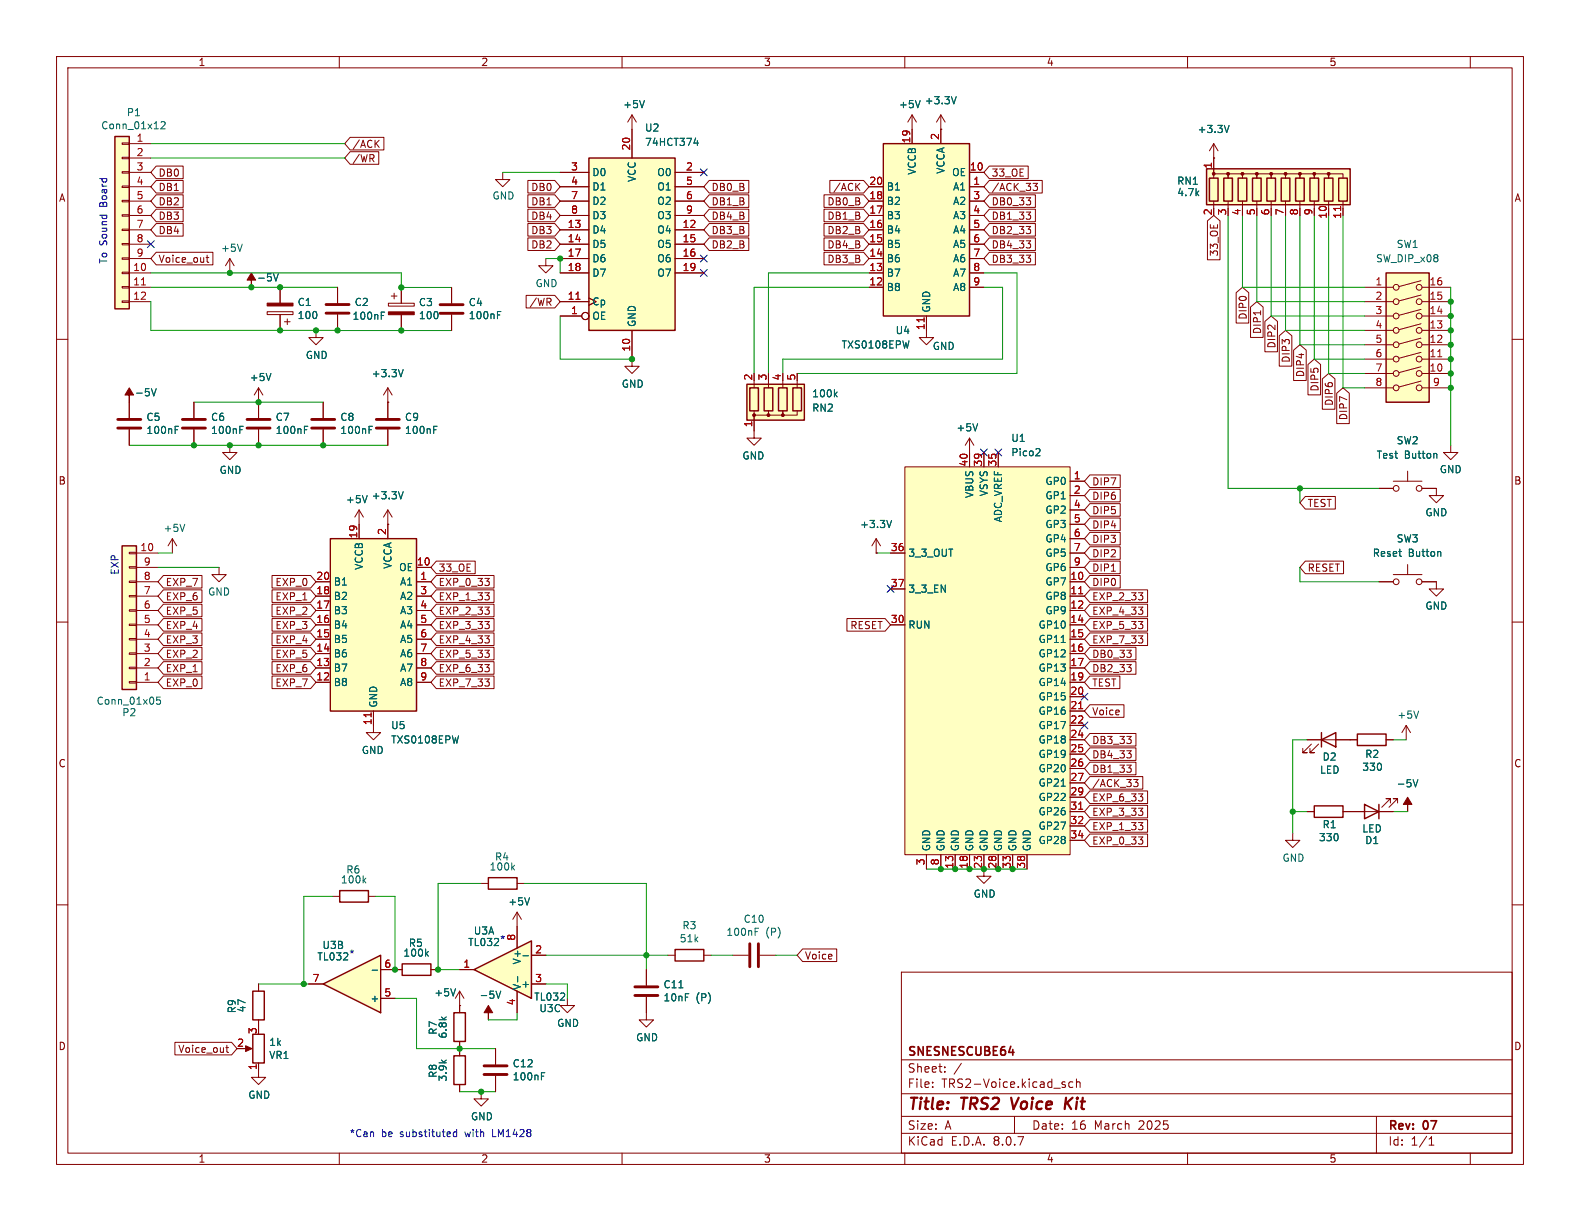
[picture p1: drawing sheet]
<svg xmlns="http://www.w3.org/2000/svg" width="279mm" height="216mm" viewBox="0 0 279 216" stroke-linecap="round" stroke-linejoin="round" font-family="sans-serif">
<defs><g id="words">
<g font-size="2.8" fill="#840000">
<text x="160.4" y="196.8">Title:</text>
<text x="170.1" y="196.8">TRS2</text>
<text x="179.7" y="196.8">Voice</text>
<text x="189.9" y="196.8">Kit</text>
</g>
<g font-size="2.1" fill="#840000">
<text x="160.4" y="189.9">Sheet:</text>
<text x="160.4" y="187.1">SNESNESCUBE64</text>
<text x="160.4" y="192.6">File:</text>
<text x="166.5" y="192.6">TRS2-Voice.kicad_sch</text>
<text x="160.4" y="202.8">KiCad</text>
<text x="160.4" y="200">Size:</text>
<text x="167.1" y="200">A</text>
<text x="168.1" y="202.8">E.D.A.</text>
<text x="175.7" y="202.8">8.0.7</text>
<text x="182.4" y="200">Date:</text>
<text x="189.4" y="200">16</text>
<text x="193.6" y="200">March</text>
<text x="201.5" y="200">2025</text>
<text x="245.4" y="200.2">Rev:</text>
<text x="245.4" y="202.8">Id:</text>
<text x="249.5" y="202.8">1/1</text>
<text x="251.8" y="200.2">07</text>
</g>
<g font-size="1.8" fill="#840000">
<text x="35" y="11.9">1</text>
<text x="85" y="11.9">2</text>
<text x="135" y="11.9">3</text>
<text x="185" y="11.9">4</text>
<text x="235" y="11.9">5</text>
<text x="62.2" y="28.9">/WR</text>
<text x="62.2" y="26.4">/ACK</text>
<text x="10.3" y="35.9">A</text>
<text x="27.9" y="34">DB1</text>
<text x="27.9" y="31.4">DB0</text>
<text x="93.8" y="34">DB0</text>
<text x="125.7" y="34">DB0_B</text>
<text x="147.2" y="34">/ACK</text>
<text x="175.3" y="31.4">33_OE</text>
<text x="175.3" y="34">/ACK_33</text>
<text x="267.7" y="35.9">A</text>
<text x="27.9" y="41.6">DB4</text>
<text x="27.9" y="39.1">DB3</text>
<text x="27.9" y="36.5">DB2</text>
<text x="93.8" y="41.6">DB3</text>
<text x="93.8" y="39.1">DB4</text>
<text x="93.8" y="36.5">DB1</text>
<text x="125.7" y="39.1">DB4_B</text>
<text x="125.7" y="36.5">DB1_B</text>
<text x="125.7" y="41.6">DB3_B</text>
<text x="146.2" y="39.1">DB1_B</text>
<text x="146.2" y="36.5">DB0_B</text>
<text x="146.2" y="41.6">DB2_B</text>
<text x="175.3" y="36.5">DB0_33</text>
<text x="175.3" y="41.6">DB2_33</text>
<text x="175.3" y="39.1">DB1_33</text>
<text x="27.9" y="46.7">Voice_out</text>
<text x="93.8" y="44.1">DB2</text>
<text x="125.7" y="44.1">DB2_B</text>
<text x="146.2" y="44.1">DB4_B</text>
<text x="146.2" y="46.7">DB3_B</text>
<text x="175.3" y="46.7">DB3_33</text>
<text x="175.3" y="44.1">DB4_33</text>
<text x="215.6" y="45.4" transform="rotate(-90 215.6 45.4)">33_OE</text>
<text x="93.5" y="54.3">/WR</text>
<text x="220.7" y="56.6" transform="rotate(-90 220.7 56.6)">DIP0</text>
<text x="223.2" y="59.2" transform="rotate(-90 223.2 59.2)">DIP1</text>
<text x="225.7" y="61.7" transform="rotate(-90 225.7 61.7)">DIP2</text>
<text x="228.3" y="64.2" transform="rotate(-90 228.3 64.2)">DIP3</text>
<text x="230.8" y="66.8" transform="rotate(-90 230.8 66.8)">DIP4</text>
<text x="233.4" y="69.3" transform="rotate(-90 233.4 69.3)">DIP5</text>
<text x="235.9" y="71.9" transform="rotate(-90 235.9 71.9)">DIP6</text>
<text x="238.4" y="74.4" transform="rotate(-90 238.4 74.4)">DIP7</text>
<text x="10.3" y="85.9">B</text>
<text x="193" y="88.6">DIP6</text>
<text x="193" y="86">DIP7</text>
<text x="231.1" y="89.9">TEST</text>
<text x="267.7" y="85.9">B</text>
<text x="193" y="91.1">DIP5</text>
<text x="193" y="93.7">DIP4</text>
<text x="77.5" y="101.3">33_OE</text>
<text x="193" y="101.3">DIP1</text>
<text x="193" y="96.2">DIP3</text>
<text x="193" y="98.7">DIP2</text>
<text x="231.1" y="101.3">RESET</text>
<text x="29.2" y="103.8">EXP_7</text>
<text x="29.2" y="106.4">EXP_6</text>
<text x="48.6" y="103.8">EXP_0</text>
<text x="48.6" y="106.4">EXP_1</text>
<text x="77.5" y="103.8">EXP_0_33</text>
<text x="77.5" y="106.4">EXP_1_33</text>
<text x="193" y="103.8">DIP0</text>
<text x="193" y="106.4">EXP_2_33</text>
<text x="29.2" y="111.4">EXP_4</text>
<text x="29.2" y="108.9">EXP_5</text>
<text x="29.2" y="114">EXP_3</text>
<text x="48.6" y="111.4">EXP_3</text>
<text x="48.6" y="114">EXP_4</text>
<text x="48.6" y="108.9">EXP_2</text>
<text x="77.5" y="108.9">EXP_2_33</text>
<text x="77.5" y="111.4">EXP_3_33</text>
<text x="77.5" y="114">EXP_4_33</text>
<text x="150.3" y="111.4">RESET</text>
<text x="193" y="108.9">EXP_4_33</text>
<text x="193" y="114">EXP_7_33</text>
<text x="193" y="111.4">EXP_5_33</text>
<text x="29.2" y="116.5">EXP_2</text>
<text x="29.2" y="119.1">EXP_1</text>
<text x="48.6" y="116.5">EXP_5</text>
<text x="48.6" y="119.1">EXP_6</text>
<text x="77.5" y="116.5">EXP_5_33</text>
<text x="77.5" y="119.1">EXP_6_33</text>
<text x="193" y="116.5">DB0_33</text>
<text x="193" y="119.1">DB2_33</text>
<text x="29.2" y="121.6">EXP_0</text>
<text x="48.6" y="121.6">EXP_7</text>
<text x="77.5" y="121.6">EXP_7_33</text>
<text x="193" y="121.6">TEST</text>
<text x="193" y="131.8">DB3_33</text>
<text x="193" y="126.7">Voice</text>
<text x="10.3" y="135.9">C</text>
<text x="193" y="136.8">DB1_33</text>
<text x="193" y="134.3">DB4_33</text>
<text x="267.7" y="135.9">C</text>
<text x="193" y="141.9">EXP_6_33</text>
<text x="193" y="139.4">/ACK_33</text>
<text x="193" y="149.5">EXP_0_33</text>
<text x="193" y="144.5">EXP_3_33</text>
<text x="193" y="147">EXP_1_33</text>
<text x="142.2" y="169.9">Voice</text>
<text x="10.3" y="185.9">D</text>
<text x="267.7" y="185.9">D</text>
<text x="31.4" y="186.4">Voice_out</text>
<text x="35" y="205.8">1</text>
<text x="85" y="205.8">2</text>
<text x="135" y="205.8">3</text>
<text x="185" y="205.8">4</text>
<text x="235" y="205.8">5</text>
</g>
<g font-size="1.8" fill="#006464">
<text x="17.8" y="23.1">Conn_01x12</text>
<text x="22.3" y="20.8">P1</text>
<text x="110.1" y="19.3">+5V</text>
<text x="114" y="23.5">U2</text>
<text x="158.9" y="19.3">+5V</text>
<text x="163.4" y="18.6">+3.3V</text>
<text x="211.7" y="23.7">+3.3V</text>
<text x="114" y="26">74HCT374</text>
<text x="87" y="35.5">GND</text>
<text x="104.6" y="31.3">D0</text>
<text x="104.6" y="33.9">D1</text>
<text x="112.6" y="32.3" transform="rotate(-90 112.6 32.3)">VCC</text>
<text x="116.1" y="31.3">O0</text>
<text x="116.1" y="33.9">O1</text>
<text x="156.7" y="33.9">B1</text>
<text x="162.2" y="31" transform="rotate(-90 162.2 31)">VCCB</text>
<text x="167.2" y="30.8" transform="rotate(-90 167.2 30.8)">VCCA</text>
<text x="168.3" y="31.3">OE</text>
<text x="168.4" y="33.9">A1</text>
<text x="208.1" y="32.9">RN1</text>
<text x="208.1" y="34.9">4.7k</text>
<text x="104.6" y="41.5">D4</text>
<text x="104.6" y="36.4">D2</text>
<text x="104.6" y="39">D3</text>
<text x="116.1" y="41.5">O4</text>
<text x="116.1" y="36.4">O2</text>
<text x="116.1" y="39">O3</text>
<text x="156.7" y="41.5">B4</text>
<text x="156.7" y="39">B3</text>
<text x="156.7" y="36.4">B2</text>
<text x="168.4" y="36.4">A2</text>
<text x="168.4" y="39">A3</text>
<text x="168.4" y="41.5">A4</text>
<text x="39" y="44.7">+5V</text>
<text x="104.6" y="44">D5</text>
<text x="104.6" y="46.6">D6</text>
<text x="116.1" y="44">O5</text>
<text x="116.1" y="46.6">O6</text>
<text x="156.7" y="46.6">B6</text>
<text x="156.7" y="44">B5</text>
<text x="168.4" y="44">A5</text>
<text x="168.4" y="46.6">A6</text>
<text x="243.2" y="46.6">SW_DIP_x08</text>
<text x="246.9" y="44">SW1</text>
<text x="45.4" y="50">-5V</text>
<text x="94.6" y="51">GND</text>
<text x="104.6" y="49.1">D7</text>
<text x="116.1" y="49.1">O7</text>
<text x="156.7" y="51.7">B8</text>
<text x="156.7" y="49.1">B7</text>
<text x="168.4" y="49.1">A7</text>
<text x="168.4" y="51.7">A8</text>
<text x="52.5" y="54.3">C1</text>
<text x="52.5" y="56.6">100</text>
<text x="62.2" y="56.7">100nF</text>
<text x="62.6" y="54.3">C2</text>
<text x="74" y="54.3">C3</text>
<text x="74" y="56.6">100</text>
<text x="82.8" y="54.3">C4</text>
<text x="82.8" y="56.6">100nF</text>
<text x="104.6" y="56.7">OE</text>
<text x="104.6" y="54.2">Cp</text>
<text x="112.6" y="57.9" transform="rotate(-90 112.6 57.9)">GND</text>
<text x="158.3" y="59.3">U4</text>
<text x="164.7" y="55.4" transform="rotate(-90 164.7 55.4)">GND</text>
<text x="54" y="63.7">GND</text>
<text x="148.7" y="61.8">TXS0108EPW</text>
<text x="164.8" y="62.1">GND</text>
<text x="23.8" y="70.3">-5V</text>
<text x="44.1" y="67.6">+5V</text>
<text x="65.6" y="66.9">+3.3V</text>
<text x="109.9" y="68.8">GND</text>
<text x="143.5" y="70.5">100k</text>
<text x="25.8" y="74.6">C5</text>
<text x="25.8" y="76.9">100nF</text>
<text x="37.2" y="74.6">C6</text>
<text x="37.2" y="76.9">100nF</text>
<text x="48.7" y="74.6">C7</text>
<text x="48.7" y="76.9">100nF</text>
<text x="60.1" y="74.6">C8</text>
<text x="60.1" y="76.9">100nF</text>
<text x="71.5" y="74.6">C9</text>
<text x="71.5" y="76.9">100nF</text>
<text x="143.5" y="73">RN2</text>
<text x="169" y="76.5">+5V</text>
<text x="38.7" y="84">GND</text>
<text x="131.2" y="81.5">GND</text>
<text x="178.7" y="80.9">Pico2</text>
<text x="178.7" y="78.3">U1</text>
<text x="243.3" y="81.3">Test</text>
<text x="246.9" y="78.8">SW2</text>
<text x="248.3" y="81.3">Button</text>
<text x="254.5" y="83.9">GND</text>
<text x="61.1" y="89.2">+5V</text>
<text x="65.6" y="88.5">+3.3V</text>
<text x="172.3" y="88.2" transform="rotate(-90 172.3 88.2)">VBUS</text>
<text x="174.9" y="87.9" transform="rotate(-90 174.9 87.9)">VSYS</text>
<text x="184.8" y="86">GP0</text>
<text x="184.8" y="88.5">GP1</text>
<text x="28.8" y="94.3">+5V</text>
<text x="152" y="93.6">+3.3V</text>
<text x="177.4" y="92.5" transform="rotate(-90 177.4 92.5)">ADC_VREF</text>
<text x="184.8" y="91">GP2</text>
<text x="184.8" y="93.6">GP3</text>
<text x="252" y="91.5">GND</text>
<text x="64.4" y="100.9" transform="rotate(-90 64.4 100.9)">VCCB</text>
<text x="69.4" y="100.7" transform="rotate(-90 69.4 100.7)">VCCA</text>
<text x="70.5" y="101.2">OE</text>
<text x="160.5" y="98.7">3_3_OUT</text>
<text x="184.8" y="96.1">GP4</text>
<text x="184.8" y="98.7">GP5</text>
<text x="184.8" y="101.2">GP6</text>
<text x="242.6" y="98.7">Reset</text>
<text x="246.9" y="96.1">SW3</text>
<text x="249" y="98.7">Button</text>
<text x="36.7" y="105.5">GND</text>
<text x="58.9" y="106.3">B2</text>
<text x="58.9" y="103.7">B1</text>
<text x="70.7" y="103.7">A1</text>
<text x="70.7" y="106.3">A2</text>
<text x="160.5" y="105">3_3_EN</text>
<text x="184.8" y="103.7">GP7</text>
<text x="184.8" y="106.3">GP8</text>
<text x="58.9" y="113.9">B5</text>
<text x="58.9" y="111.4">B4</text>
<text x="58.9" y="108.8">B3</text>
<text x="70.7" y="108.8">A3</text>
<text x="70.7" y="111.4">A4</text>
<text x="70.7" y="113.9">A5</text>
<text x="160.5" y="111.4">RUN</text>
<text x="183.6" y="111.4">GP10</text>
<text x="183.6" y="113.9">GP11</text>
<text x="184.8" y="108.8">GP9</text>
<text x="252" y="108">GND</text>
<text x="58.9" y="119">B7</text>
<text x="58.9" y="116.4">B6</text>
<text x="70.7" y="116.4">A6</text>
<text x="70.7" y="119">A7</text>
<text x="183.6" y="116.4">GP12</text>
<text x="183.6" y="119">GP13</text>
<text x="17" y="124.8">Conn_01x05</text>
<text x="58.9" y="121.5">B8</text>
<text x="66.9" y="125.2" transform="rotate(-90 66.9 125.2)">GND</text>
<text x="70.7" y="121.5">A8</text>
<text x="183.6" y="121.5">GP14</text>
<text x="183.6" y="124.1">GP15</text>
<text x="21.5" y="126.8">P2</text>
<text x="69.1" y="129.1">U5</text>
<text x="69.1" y="131.7">TXS0108EPW</text>
<text x="183.6" y="126.6">GP16</text>
<text x="183.6" y="129.1">GP17</text>
<text x="183.6" y="131.7">GP18</text>
<text x="247" y="127.3">+5V</text>
<text x="63.9" y="133.5">GND</text>
<text x="183.6" y="134.2">GP19</text>
<text x="183.6" y="136.8">GP20</text>
<text x="233.3" y="137">LED</text>
<text x="233.8" y="134.7">D2</text>
<text x="240.8" y="136.5">330</text>
<text x="241.3" y="134.2">R2</text>
<text x="183.6" y="139.3">GP21</text>
<text x="183.6" y="141.8">GP22</text>
<text x="246.9" y="139.4">-5V</text>
<text x="183.6" y="144.4">GP26</text>
<text x="183.6" y="146.9">GP27</text>
<text x="183.6" y="149.5">GP28</text>
<text x="233.1" y="148.9">330</text>
<text x="233.8" y="146.7">R1</text>
<text x="240.8" y="147.4">LED</text>
<text x="241.3" y="149.5">D1</text>
<text x="61.1" y="154.7">R6</text>
<text x="86.5" y="154.1">100k</text>
<text x="87.4" y="152.4">R4</text>
<text x="164.7" y="150.6" transform="rotate(-90 164.7 150.6)">GND</text>
<text x="167.2" y="150.6" transform="rotate(-90 167.2 150.6)">GND</text>
<text x="169.8" y="150.6" transform="rotate(-90 169.8 150.6)">GND</text>
<text x="172.3" y="150.6" transform="rotate(-90 172.3 150.6)">GND</text>
<text x="174.9" y="150.6" transform="rotate(-90 174.9 150.6)">GND</text>
<text x="177.4" y="150.6" transform="rotate(-90 177.4 150.6)">GND</text>
<text x="179.9" y="150.6" transform="rotate(-90 179.9 150.6)">GND</text>
<text x="182.5" y="150.6" transform="rotate(-90 182.5 150.6)">GND</text>
<text x="226.7" y="152.6">GND</text>
<text x="60.2" y="156.4">100k</text>
<text x="89.8" y="160.3">+5V</text>
<text x="172.1" y="158.9">GND</text>
<text x="56.9" y="168">U3B</text>
<text x="72.2" y="167.6">R5</text>
<text x="82.7" y="167.5">TL032</text>
<text x="83.7" y="165.5">U3A</text>
<text x="88.3" y="167">*</text>
<text x="120.1" y="166.8">51k</text>
<text x="120.6" y="164.5">R3</text>
<text x="128.3" y="165.7">100nF</text>
<text x="131.4" y="163.4">C10</text>
<text x="135.4" y="165.7">(P)</text>
<text x="56" y="170">TL032</text>
<text x="61.6" y="169.5">*</text>
<text x="71.2" y="169.4">100k</text>
<text x="92.3" y="170.6" transform="rotate(-90 92.3 170.6)">V+</text>
<text x="41.9" y="179.3" transform="rotate(-90 41.9 179.3)">R9</text>
<text x="43.6" y="179.1" transform="rotate(-90 43.6 179.1)">47</text>
<text x="65.4" y="177.4">+</text>
<text x="76.7" y="176.4">+5V</text>
<text x="84.7" y="176.8">-5V</text>
<text x="92.1" y="174.9">+</text>
<text x="92.3" y="175.1" transform="rotate(-90 92.3 175.1)">V-</text>
<text x="94.4" y="177.1">TL032</text>
<text x="95.3" y="179.2">U3C</text>
<text x="117.2" y="175">C11</text>
<text x="117.2" y="177.3">10nF</text>
<text x="123.1" y="177.3">(P)</text>
<text x="47.5" y="185.1">1k</text>
<text x="77.4" y="183.1" transform="rotate(-90 77.4 183.1)">R7</text>
<text x="79.2" y="183.7" transform="rotate(-90 79.2 183.7)">6.8k</text>
<text x="98.4" y="181.8">GND</text>
<text x="112.4" y="184.3">GND</text>
<text x="47.5" y="187.5">VR1</text>
<text x="77.4" y="190.7" transform="rotate(-90 77.4 190.7)">R8</text>
<text x="79.2" y="191.4" transform="rotate(-90 79.2 191.4)">3.9k</text>
<text x="90.6" y="191.2">100nF</text>
<text x="90.6" y="188.9">C12</text>
<text x="43.8" y="194.5">GND</text>
<text x="83.2" y="198.3">GND</text>
</g>
<g font-size="1.8" fill="#a90000">
<text x="24.1" y="25.1">1</text>
<text x="24.1" y="27.7">2</text>
<text x="111.5" y="26.7" transform="rotate(-90 111.5 26.7)">20</text>
<text x="161" y="25.4" transform="rotate(-90 161 25.4)">19</text>
<text x="166.1" y="24.8" transform="rotate(-90 166.1 24.8)">2</text>
<text x="214.4" y="29.9" transform="rotate(-90 214.4 29.9)">1</text>
<text x="24.1" y="30.2">3</text>
<text x="24.1" y="32.8">4</text>
<text x="24.1" y="35.3">5</text>
<text x="100.9" y="30.2">3</text>
<text x="100.9" y="32.8">4</text>
<text x="100.9" y="35.3">7</text>
<text x="121.2" y="30.2">2</text>
<text x="121.2" y="32.8">5</text>
<text x="121.2" y="35.3">6</text>
<text x="153.6" y="35.3">18</text>
<text x="153.6" y="32.8">20</text>
<text x="171.4" y="30.2">10</text>
<text x="172" y="32.8">1</text>
<text x="172" y="35.3">3</text>
<text x="24.1" y="37.8">6</text>
<text x="24.1" y="40.4">7</text>
<text x="100.3" y="40.4">13</text>
<text x="100.9" y="37.8">8</text>
<text x="120.6" y="40.4">12</text>
<text x="121.2" y="37.8">9</text>
<text x="153.6" y="40.4">16</text>
<text x="153.6" y="37.8">17</text>
<text x="172" y="37.8">4</text>
<text x="172" y="40.4">5</text>
<text x="214.4" y="38.2" transform="rotate(-90 214.4 38.2)">2</text>
<text x="216.9" y="38.2" transform="rotate(-90 216.9 38.2)">3</text>
<text x="219.5" y="38.2" transform="rotate(-90 219.5 38.2)">4</text>
<text x="222" y="38.2" transform="rotate(-90 222 38.2)">5</text>
<text x="224.5" y="38.2" transform="rotate(-90 224.5 38.2)">6</text>
<text x="227.1" y="38.2" transform="rotate(-90 227.1 38.2)">7</text>
<text x="229.6" y="38.2" transform="rotate(-90 229.6 38.2)">8</text>
<text x="232.2" y="38.2" transform="rotate(-90 232.2 38.2)">9</text>
<text x="234.7" y="38.8" transform="rotate(-90 234.7 38.8)">10</text>
<text x="237.2" y="38.8" transform="rotate(-90 237.2 38.8)">11</text>
<text x="24.1" y="42.9">8</text>
<text x="24.1" y="45.5">9</text>
<text x="100.3" y="42.9">14</text>
<text x="100.3" y="45.5">17</text>
<text x="120.6" y="42.9">15</text>
<text x="120.6" y="45.5">16</text>
<text x="153.6" y="45.5">14</text>
<text x="153.6" y="42.9">15</text>
<text x="172" y="42.9">6</text>
<text x="172" y="45.5">7</text>
<text x="23.5" y="48">10</text>
<text x="23.5" y="50.5">11</text>
<text x="23.5" y="53.1">12</text>
<text x="100.3" y="53.1">11</text>
<text x="100.3" y="48">18</text>
<text x="120.6" y="48">19</text>
<text x="153.6" y="50.5">12</text>
<text x="153.6" y="48">13</text>
<text x="172" y="48">8</text>
<text x="172" y="50.5">9</text>
<text x="243.1" y="50.5">1</text>
<text x="243.1" y="53.1">2</text>
<text x="252.7" y="53.1">15</text>
<text x="252.7" y="50.5">16</text>
<text x="100.9" y="55.6">1</text>
<text x="163.6" y="58.5" transform="rotate(-90 163.6 58.5)">11</text>
<text x="243.1" y="55.6">3</text>
<text x="243.1" y="58.2">4</text>
<text x="252.7" y="58.2">13</text>
<text x="252.7" y="55.6">14</text>
<text x="111.5" y="62.3" transform="rotate(-90 111.5 62.3)">10</text>
<text x="243.1" y="60.7">5</text>
<text x="243.1" y="63.2">6</text>
<text x="243.1" y="65.8">7</text>
<text x="252.7" y="65.8">10</text>
<text x="252.7" y="63.2">11</text>
<text x="252.7" y="60.7">12</text>
<text x="133.1" y="67.4" transform="rotate(-90 133.1 67.4)">2</text>
<text x="135.6" y="67.4" transform="rotate(-90 135.6 67.4)">3</text>
<text x="138.2" y="67.4" transform="rotate(-90 138.2 67.4)">4</text>
<text x="140.7" y="67.4" transform="rotate(-90 140.7 67.4)">5</text>
<text x="243.1" y="68.3">8</text>
<text x="253.3" y="68.3">9</text>
<text x="133.1" y="75.6" transform="rotate(-90 133.1 75.6)">1</text>
<text x="171.2" y="82.6" transform="rotate(-90 171.2 82.6)">40</text>
<text x="173.7" y="82.6" transform="rotate(-90 173.7 82.6)">39</text>
<text x="176.3" y="82.6" transform="rotate(-90 176.3 82.6)">35</text>
<text x="189.8" y="84.8">1</text>
<text x="189.8" y="87.4">2</text>
<text x="189.8" y="89.9">4</text>
<text x="63.2" y="95.3" transform="rotate(-90 63.2 95.3)">19</text>
<text x="68.3" y="94.7" transform="rotate(-90 68.3 94.7)">2</text>
<text x="189.8" y="92.5">5</text>
<text x="189.8" y="95">6</text>
<text x="24.7" y="97.5">10</text>
<text x="25.3" y="100.1">9</text>
<text x="73.6" y="100.1">10</text>
<text x="157.4" y="97.5">36</text>
<text x="189.8" y="97.5">7</text>
<text x="189.8" y="100.1">9</text>
<text x="25.3" y="107.7">6</text>
<text x="25.3" y="105.2">7</text>
<text x="25.3" y="102.6">8</text>
<text x="55.8" y="107.7">17</text>
<text x="55.8" y="105.2">18</text>
<text x="55.8" y="102.6">20</text>
<text x="74.2" y="102.6">1</text>
<text x="74.2" y="105.2">3</text>
<text x="74.2" y="107.7">4</text>
<text x="157.4" y="103.9">37</text>
<text x="189.2" y="102.6">10</text>
<text x="189.2" y="105.2">11</text>
<text x="189.2" y="107.7">12</text>
<text x="25.3" y="112.8">4</text>
<text x="25.3" y="110.2">5</text>
<text x="55.8" y="112.8">15</text>
<text x="55.8" y="110.2">16</text>
<text x="74.2" y="110.2">5</text>
<text x="74.2" y="112.8">6</text>
<text x="157.4" y="110.2">30</text>
<text x="189.2" y="110.2">14</text>
<text x="189.2" y="112.8">15</text>
<text x="25.3" y="117.9">2</text>
<text x="25.3" y="115.3">3</text>
<text x="55.8" y="117.9">13</text>
<text x="55.8" y="115.3">14</text>
<text x="74.2" y="115.3">7</text>
<text x="74.2" y="117.9">8</text>
<text x="189.2" y="115.3">16</text>
<text x="189.2" y="117.9">17</text>
<text x="25.3" y="120.4">1</text>
<text x="55.8" y="120.4">12</text>
<text x="74.2" y="120.4">9</text>
<text x="189.2" y="120.4">19</text>
<text x="189.2" y="122.9">20</text>
<text x="189.2" y="125.5">21</text>
<text x="65.8" y="128.3" transform="rotate(-90 65.8 128.3)">11</text>
<text x="189.2" y="128">22</text>
<text x="189.2" y="130.6">24</text>
<text x="189.2" y="133.1">25</text>
<text x="189.2" y="135.6">26</text>
<text x="189.2" y="138.2">27</text>
<text x="189.2" y="140.7">29</text>
<text x="189.2" y="143.3">31</text>
<text x="189.2" y="145.8">32</text>
<text x="189.2" y="148.3">34</text>
<text x="163.6" y="153.1" transform="rotate(-90 163.6 153.1)">3</text>
<text x="166.1" y="153.1" transform="rotate(-90 166.1 153.1)">8</text>
<text x="168.7" y="153.7" transform="rotate(-90 168.7 153.7)">13</text>
<text x="171.2" y="153.7" transform="rotate(-90 171.2 153.7)">18</text>
<text x="173.7" y="153.7" transform="rotate(-90 173.7 153.7)">23</text>
<text x="176.3" y="153.7" transform="rotate(-90 176.3 153.7)">28</text>
<text x="178.8" y="153.7" transform="rotate(-90 178.8 153.7)">33</text>
<text x="181.4" y="153.7" transform="rotate(-90 181.4 153.7)">38</text>
<text x="91.2" y="166.4" transform="rotate(-90 91.2 166.4)">8</text>
<text x="55.2" y="173.7">7</text>
<text x="67.9" y="171.2">6</text>
<text x="81.8" y="171.2">1</text>
<text x="94.5" y="168.7">2</text>
<text x="94.5" y="173.7">3</text>
<text x="67.9" y="176.3">5</text>
<text x="91.2" y="177.9" transform="rotate(-90 91.2 177.9)">4</text>
<text x="41.8" y="185.2">2</text>
<text x="45.5" y="183" transform="rotate(-90 45.5 183)">3</text>
<text x="45.5" y="189.3" transform="rotate(-90 45.5 189.3)">1</text>
</g>
<g font-size="1.8" fill="#0000c2">
<text x="19" y="36.5" transform="rotate(-90 19 36.5)">Board</text>
<text x="19" y="46.7" transform="rotate(-90 19 46.7)">To Sound</text>
<text x="21.1" y="101.7" transform="rotate(-90 21.1 101.7)">EXP</text>
<text x="61.7" y="201.3">*Can</text>
<text x="67.4" y="201.3">be</text>
<text x="70.8" y="201.3">substituted</text>
<text x="82.5" y="201.3">with</text>
<text x="87.5" y="201.3">LM1428</text>
</g>
</g></defs>
<g fill="none" stroke="#840000" stroke-width=".18">
<path d="M10 10h259.4v195.9h-259.4zM12 12h255.4v191.9h-255.4zM60 10v2M110 10v2M160 10v2M210 10v2M260 10v2M214.6 27.9h.1M214.6 25.4l-.7 1.3M214.6 25.4v2.5M214.6 25.4l.8 1.3M40.6 45.7l-.7 1.3"/>
<path d="M40.6 45.7v2.6M40.6 45.7l.8 1.3M47.2 55.1h4.6v.5h-4.6zM49.5 50.8v2.8M49.5 55.6v2.8M50.3 56.9h1M50.8 56.4v1M55.9 58.4v1.3h1.2l-1.2 1.3-1.3-1.3h1.3M59.7 50.8v2.8M59.7 55.6v2.8M10 60h2M40.6 78.7v1.3h1.3l-1.3 1.3-1.2-1.3h1.2"/>
<path d="M45.7 68.6l-.7 1.3M45.7 68.6v2.5M45.7 68.6l.8 1.3M68.6 71.1h.1M68.6 68.6l.7 1.3M68.6 68.6v2.5M68.6 68.6l-.8 1.3M267.4 60h2M248.9 99.8v1.8M10 110h2M243.8 102.9h2.6M246.4 101.6h5.1"/>
<path d="M251.5 102.9h2.5v1.2h1.3l-1.3 1.3-1.3-1.3h1.3M267.4 110h2M231.1 130.8h7.7M231.9 131.6l-1.5 1.5h.7h-.7v-.8M233.2 131.6l-1.6 1.5h.8h-.8v-.8M248.7 128.3l-.8 1.2M248.7 128.3v2.5M248.7 128.3l.7 1.2M85.1 156.2h1.3M91.4 156.2h1.3M231.1 143.5h1.3M237.5 143.5h1.3"/>
<path d="M10 160h2M159.4 171.9h108v32h-108zM267.4 160h2M85.1 193v1.3h1.3l-1.3 1.3-1.3-1.3h1.3M159.4 197.4h108M159.4 193.4h108M159.4 187.4h108M164.9 192.1v.2M164.9 191.4v.1M167.1 189.4v.2M167.1 188.7v.1M170 188l-1.3 1.9"/>
<path d="M179.4 197.4v3M188 191.8l.4 .1v.2l-.2 .2h-.3M188 191.3l.4 .1M189.7 191.4l-.4-.1-.3 .3v.4l.1 .2h.6M190.4 191.4l.2-.1 .3 .1 .1 .9M190.4 190.8v1.5M243.4 197.4v6.5M60 203.9v2M110 203.9v2M159.4 200.4h108M160 203.9v2M210 203.9v2"/>
<path d="M252.7 202.5h.9M252.7 201.4l.4-.4v1.5M260 203.9v2"/>
<circle cx="246.9" cy="102.9" r=".51"/>
<circle cx="251" cy="102.9" r=".51"/>
</g>
<path d="M178.8 194.1l.4 2M188.5 194.1l-.2 2M188.7 195l.7 1.1M189.7 194.1l-1.3 1.1" fill="none" stroke="#840000" stroke-width=".4"/>
<path d="M178.4 186.1h.9" fill="none" stroke="#840000" stroke-width=".3"/>
<path d="M217.4 22.2l-.5 1.2M42.8 43.2l-.4 1.2M48.4 48.4l.4 1.3 .4-1.3M67.4 55.8h.4M67.4 55.2h.6M47.9 66l-.4 1.3M71.3 65.3l-.4 1.3M254.6 97.5l.2 .2v.7M249.9 137.9l.4 1.2 .4-1.2M250.9 125.7l-.5 1.3M90.6 153.4l.4 .4M91 153l-.5 .5" fill="none" stroke="#006464" stroke-width=".18"/>
<path d="M233.7 130.8l2.5-1.3v2.6zM233.7 129.5v2.6M86.4 155.2h5v2h-5zM232.4 142.5h5.1v2h-5.1z" fill="none" stroke="#840000" stroke-width=".25"/>
<g fill="#840000" stroke="#840000" stroke-width=".18">
<path d="M248.9 141l.8 1.2h-.8v1.3v-1.3h-.7z"/>
<path d="M47.2 53.6h4.6v.5h-4.6z"/>
<path d="M44.4 48.3l.8 1.2h-.8v1.3v-1.3h-.7z"/>
</g>
<path d="M57.7 55.4h4M57.7 53.8h4" fill="none" stroke="#840000" stroke-width=".51"/>
<path d="M20.3 24.1h2.6v30.5h-2.6z" fill="#ffffc2"/>
<g fill="none" stroke="#840000" stroke-width=".18">
<path d="M21.6 38h1.3v.2h-1.3zM21.6 35.4h1.3v.3h-1.3zM21.6 32.9h1.3v.2h-1.3zM21.6 30.4h1.3v.2h-1.3zM21.6 27.8h1.3v.3h-1.3zM21.6 25.3h1.3v.2h-1.3zM22.9 25.4h3.8M22.9 27.9h3.8M22.9 30.5h3.8M22.9 33h3.8M22.9 35.6h3.8M22.9 38.1h3.8"/>
<path d="M21.6 53.2h1.3v.3h-1.3zM21.6 50.7h1.3v.2h-1.3zM21.6 48.1h1.3v.3h-1.3zM21.6 45.6h1.3v.2h-1.3zM21.6 43.1h1.3v.2h-1.3zM21.6 40.5h1.3v.3h-1.3zM22.9 48.3h3.8M22.9 50.8h3.8M22.9 53.3h3.8M22.9 40.6h3.8M22.9 43.2h3.8M22.9 45.7h3.8"/>
<path d="M68.7 53.6h4.6v.5h-4.6zM69.2 52.3h1M69.7 51.8v1.1M71 50.8v2.8M71 55.7v2.7M111.8 63.5v1.3h1.2l-1.2 1.2-1.3-1.2h1.3"/>
</g>
<path d="M20.3 24.1h2.6v30.5h-2.6z" fill="none" stroke="#840000" stroke-width=".25"/>
<path d="M25 50.4h.7" fill="none" stroke="#a90000" stroke-width=".18"/>
<path d="M28.5 21.6l.5-.1 .2 .4-.8 .9h.8" fill="none" stroke="#006464" stroke-width=".18"/>
<path d="M68.7 55.1h4.6v.6h-4.6z" fill="#840000" stroke="#840000" stroke-width=".18"/>
<path d="M213.4 29.8h25.4v6.4h-25.4z" fill="#ffffc2"/>
<path d="M213.4 29.8h25.4v6.4h-25.4zM213.9 31.5h1.5v4.1h-1.5zM216.4 31.5h1.5v4.1h-1.5zM218.9 31.5h1.6v4.1h-1.6zM221.5 31.5h1.5v4.1h-1.5zM224 31.5h1.6v4.1h-1.6zM226.6 31.5h1.5v4.1h-1.5zM229.1 31.5h1.5v4.1h-1.5zM231.6 31.5h1.6v4.1h-1.6zM234.2 31.5h1.5v4.1h-1.5zM236.7 31.5h1.6v4.1h-1.6z" fill="none" stroke="#840000" stroke-width=".25"/>
<g fill="#840000" stroke="#840000" stroke-width=".18">
<circle cx="214.6" cy="30.7" r=".25"/>
<circle cx="217.2" cy="30.7" r=".25"/>
<circle cx="219.7" cy="30.7" r=".25"/>
<circle cx="222.2" cy="30.7" r=".25"/>
<circle cx="224.8" cy="30.7" r=".25"/>
<circle cx="227.3" cy="30.7" r=".25"/>
<circle cx="229.9" cy="30.7" r=".25"/>
<circle cx="232.4" cy="30.7" r=".25"/>
<circle cx="234.9" cy="30.7" r=".25"/>
</g>
<path d="M214.6 31.5v-.8h2.6v.8v-.8h2.5v.8v-.8h2.5v.8v-.8h2.6v.8v-.8h2.5v.8v-.8h2.6v.8v-.8h2.5v.8v-.8h2.5v.8v-.8h2.6v.8M214.6 27.9v2.6M214.6 35.6v1.2M217.2 35.6v1.2M219.7 35.6v1.2M222.2 35.6v1.2M224.8 35.6v1.2M227.3 35.6v1.2M229.9 35.6v1.2M232.4 35.6v1.2M234.9 35.6v1.2M237.5 35.6v1.2" fill="none" stroke="#840000" stroke-width=".18"/>
<path d="M237.1 36.5v.7" fill="none" stroke="#a90000" stroke-width=".18"/>
<path d="M245.1 48.3h7.6v22.8h-7.6z" fill="#ffffc2"/>
<g fill="none" stroke="#840000" stroke-width=".18">
<path d="M241.3 50.8h5.1M241.3 58.4h5.1M241.3 55.9h5.1M241.3 53.3h5.1M251.3 59.8l-3.9 1M251.3 57.3l-3.9 1M251.3 54.7l-3.9 1.1M251.3 52.2l-3.9 1M251.3 49.6l-3.9 1.1M251.5 50.8h5M251.5 58.4h5M251.5 55.9h5"/>
<path d="M251.5 53.3h5M241.3 66h5.1M241.3 63.5h5.1M241.3 61h5.1M241.3 68.6h5.1M251.3 67.4l-3.9 1M251.3 64.8l-3.9 1.1M251.3 62.3l-3.9 1M251.5 66h5M251.5 63.5h5M251.5 61h5M251.5 68.6h5"/>
<path d="M174 153.7v1.2h1.3l-1.3 1.3-1.3-1.3h1.3"/>
<circle cx="246.9" cy="50.8" r=".51"/>
<circle cx="246.9" cy="58.4" r=".51"/>
<circle cx="246.9" cy="55.9" r=".51"/>
<circle cx="246.9" cy="53.3" r=".51"/>
<circle cx="251" cy="58.4" r=".51"/>
<circle cx="251" cy="55.9" r=".51"/>
<circle cx="251" cy="53.3" r=".51"/>
<circle cx="251" cy="50.8" r=".51"/>
<circle cx="246.9" cy="68.6" r=".51"/>
<circle cx="246.9" cy="66" r=".51"/>
<circle cx="246.9" cy="63.5" r=".51"/>
<circle cx="246.9" cy="61" r=".51"/>
<circle cx="251" cy="61" r=".51"/>
<circle cx="251" cy="66" r=".51"/>
<circle cx="251" cy="63.5" r=".51"/>
<circle cx="251" cy="68.6" r=".51"/>
</g>
<path d="M245.1 48.3h7.6v22.8h-7.6z" fill="none" stroke="#840000" stroke-width=".25"/>
<path d="M254.2 63.1h.8" fill="none" stroke="#a90000" stroke-width=".18"/>
<path d="M104.1 27.9h15.3v30.5h-15.3z" fill="#ffffc2"/>
<path d="M104.1 27.9h15.3v30.5h-15.3zM60.1 157.5h5.1v2h-5.1z" fill="none" stroke="#840000" stroke-width=".25"/>
<g fill="none" stroke="#840000" stroke-width=".18">
<path d="M99.1 30.5h5M99.1 33h5M99.1 35.6h5M99.1 38.1h5M111.8 22.9v5M119.4 30.5h5.1M119.4 33h5.1M119.4 35.6h5.1M119.4 38.1h5.1M79.9 50.8v2.8M79.9 55.7v2.7M96.5 45.7v1.3h1.3l-1.3 1.3-1.3-1.3h1.3"/>
<path d="M99.1 55.9h3.8M99.1 53.3h5M99.1 40.6h5M99.1 43.2h5M99.1 45.7h5M99.1 48.3h5M111.8 58.4v5.1M119.4 40.6h5.1M119.4 43.2h5.1M119.4 45.7h5.1M119.4 48.3h5.1M22.9 71.1v2.8"/>
<path d="M22.9 75.9v2.8M34.3 71.1v2.8M34.3 75.9v2.8M58.8 158.5h1.3M65.2 158.5h1.2"/>
<circle cx="103.5" cy="55.9" r=".63"/>
</g>
<path d="M101.8 52.9h.8" fill="none" stroke="#a90000" stroke-width=".18"/>
<path d="M122.7 25.3h.8M123.3 24.9v.8M88 55.7h.4M88 55.1h.6M26.8 68.7l.4 1.3 .4-1.3M31 76h.4M31 75.4h.6M42.4 76h.4M42.4 75.4h.6M64.3 155.6l.4 .5M64.7 155.3l-.5 .5" fill="none" stroke="#006464" stroke-width=".18"/>
<path d="M77.8 55.4h4.1M77.8 53.9h4.1M20.8 75.7h4.1M20.8 74.2h4.1M32.3 75.7h4M32.3 74.2h4" fill="none" stroke="#840000" stroke-width=".51"/>
<path d="M22.9 68.6l.7 1.3h-.7v1.2v-1.2h-.8z" fill="#840000" stroke="#840000" stroke-width=".18"/>
<path d="M57.1 174l10.2-5.1v10.2z" fill="#ffffc2"/>
<path d="M57.1 174l10.2-5.1v10.2z" fill="none" stroke="#840000" stroke-width=".25"/>
<g fill="none" stroke="#840000" stroke-width=".18">
<path d="M88.9 30.5v1.3h1.3l-1.3 1.2-1.3-1.2h1.3M111.8 20.3l-.8 1.3M111.8 20.3v2.6M111.8 20.3l.7 1.3M45.7 71.1v2.8M45.7 75.9v2.8M154.9 97.8h.1M154.9 95.3l-.7 1.2M154.9 95.3v2.5M154.9 95.3l.8 1.2M54.6 174h2.5M67.3 176.5h2.5"/>
<path d="M67.3 171.5h2.5"/>
</g>
<path d="M114 17.8l-.5 1.2M53.8 76h.5M53.8 75.4h.6M157.7 92l-.5 1.3M65.8 171.5h1" fill="none" stroke="#006464" stroke-width=".18"/>
<path d="M43.7 75.7h4.1M43.7 74.2h4.1" fill="none" stroke="#840000" stroke-width=".51"/>
<path d="M160 82.6h29.2v68.5h-29.2z" fill="#ffffc2"/>
<g fill="none" stroke="#840000" stroke-width=".18">
<path d="M133.3 76.2v1.3h-1.2l1.2 1.2 1.3-1.2h-1.3M171.4 77.5v5.1M171.4 77.5l.8 1.2M171.4 77.5l-.7 1.2M30.5 95.3l-.8 1.2M30.5 95.3v2.5M30.5 95.3l.7 1.2M157.5 97.8h2.5M160 82.6h29.2v68.5h-29.2zM174 80v2.6M176.5 80v2.6M189.2 85.1h2.6"/>
<path d="M189.2 87.6h2.6M189.2 97.8h2.6M189.2 90.2h2.6M189.2 92.7h2.6M189.2 95.3h2.6M38.7 100.3v1.3h1.3l-1.3 1.3-1.2-1.3h1.2M157.5 110.5h2.5M157.5 104.1h2.5M189.2 102.9h2.6M189.2 105.4h2.6M189.2 108h2.6M189.2 110.5h2.6"/>
<path d="M189.2 113h2.6M189.2 115.6h2.6M189.2 118.1h2.6M189.2 100.3h2.6M189.2 120.7h2.6M189.2 123.2h2.6M189.2 125.7h2.6M189.2 128.3h2.6M189.2 130.8h2.6M189.2 133.4h2.6M189.2 135.9h2.6M189.2 138.4h2.6"/>
<path d="M163.8 151.1v2.6M166.4 151.1v2.6M168.9 151.1v2.6M171.4 151.1v2.6M174 151.1v2.6M176.5 151.1v2.6M179.1 151.1v2.6M181.6 151.1v2.6M189.2 141h2.6M189.2 143.5h2.6M189.2 146.1h2.6M189.2 148.6h2.6"/>
<path d="M45.7 174v1.3M100.3 176.5v1.3h1.3l-1.3 1.3-1.2-1.3h1.2M114.3 176.3v4h1.3l-1.3 1.3-1.3-1.3h1.3M114.3 171.5v2.7M118.1 168.9h1.3M124.5 168.9h1.2M129.5 168.9h2.8M134.4 168.9h2.8M43.2 185.4h1M45.7 188v2.5h1.3l-1.3 1.3-1.3-1.3h1.3M45.7 180.3v1.3M87.6 185.4v2.8"/>
<path d="M87.6 190.2v2.8"/>
</g>
<path d="M190.7 105h.8M190.7 125.3h.8M190.7 143.1h.8" fill="none" stroke="#a90000" stroke-width=".18"/>
<path d="M172.9 74.9l-.4 1.3M183.7 79.3l.2 .3v.3l-.8 .7h.8M32.7 92.7l-.4 1.3M187.7 113.6h.7M187.7 139h.7M87.7 175.3l.4 1.2 .5-1.2M120.1 174.7h.7M133.5 164.7h.5M133.5 164.1h.6M95.7 190.3h.5M95.7 189.7h.6" fill="none" stroke="#006464" stroke-width=".18"/>
<path d="M112.3 176h4M112.3 174.5h4M132.6 166.9v4M134.1 166.9v4M85.6 190h4.1M85.6 188.5h4.1" fill="none" stroke="#840000" stroke-width=".51"/>
<path d="M44.7 175.3h2v5h-2zM119.4 167.9h5.1v2h-5.1zM44.7 182.9h2v5.1h-2z" fill="none" stroke="#840000" stroke-width=".25"/>
<g fill="#840000" stroke="#840000" stroke-width=".18">
<path d="M86.4 177.8l.7 1.3h-.7v1.2v-1.2h-.8z"/>
<path d="M43.4 184.9l1.2 .5-1.2 .5z"/>
</g>
<path d="M132.1 67.9h10.1v6.4h-10.1z" fill="#ffffc2"/>
<path d="M132.1 67.9h10.1v6.4h-10.1zM132.6 68.6h1.5v4h-1.5zM135.1 68.6h1.6v4h-1.6zM137.7 68.6h1.5v4h-1.5zM140.2 68.6h1.5v4h-1.5z" fill="none" stroke="#840000" stroke-width=".25"/>
<g fill="#840000" stroke="#840000" stroke-width=".18">
<circle cx="133.3" cy="73.4" r=".25"/>
<circle cx="135.9" cy="73.4" r=".25"/>
<circle cx="138.4" cy="73.4" r=".25"/>
</g>
<path d="M166.4 22.9h.1M166.4 20.3l.7 1.3M166.4 20.3v2.6M166.4 20.3l-.8 1.3M133.3 72.6v.8h2.6v-.8v.8h2.5v-.8v.8h2.6v-.8M133.3 67.3v1.3M133.3 73.7v2.5M135.9 67.3v1.3M138.4 67.3v1.3M141 67.3v1.3" fill="none" stroke="#840000" stroke-width=".18"/>
<path d="M169.1 17.1l-.4 1.3M147.7 69.7l.3 .5M148 69.3l-.4 .5" fill="none" stroke="#006464" stroke-width=".18"/>
<path d="M83.8 171.5l10.2-5.1v10.1z" fill="#ffffc2"/>
<path d="M83.8 171.5l10.2-5.1v10.1z" fill="none" stroke="#840000" stroke-width=".25"/>
<path d="M161.3 20.3l.8 1.3M161.3 20.3v2.6M161.3 20.3l-.8 1.3M81.3 171.5h2.5M91.4 161.3v6.3M91.4 175.3v3.8M91.4 161.3l-.7 1.3M91.4 161.3l.8 1.3M94 168.9h2.5M94 174h2.5" fill="none" stroke="#840000" stroke-width=".18"/>
<path d="M162.7 17.8l-.4 1.2M93.6 158.7l-.4 1.3M91.5 172.7v.9M92.5 169h1" fill="none" stroke="#006464" stroke-width=".18"/>
<path d="M156.2 25.4h15.2v30.5h-15.2z" fill="#ffffc2"/>
<path d="M156.2 25.4h15.2v30.5h-15.2zM71.1 170.4h5.1v2.1h-5.1z" fill="none" stroke="#840000" stroke-width=".25"/>
<g fill="none" stroke="#840000" stroke-width=".18">
<path d="M153.7 33h2.5M153.7 38.1h2.5M153.7 35.6h2.5M161.3 22.9v2.5M166.4 22.9v2.5M171.4 33h2.6M171.4 30.5h2.6M171.4 38.1h2.6M171.4 35.6h2.6M153.7 50.8h2.5M153.7 48.3h2.5M153.7 45.7h2.5"/>
<path d="M153.7 43.2h2.5M153.7 40.6h2.5M163.8 55.9v3.8h-1.2l1.2 1.3 1.3-1.3h-1.3M171.4 50.8h2.6M171.4 48.3h2.6M171.4 45.7h2.6M171.4 43.2h2.6M171.4 40.6h2.6M228.6 147.3v1.3h1.3l-1.3 1.3-1.3-1.3h1.3M69.8 171.5h1.3M76.2 171.5h1.3M81.3 177.8h.1"/>
<path d="M81.3 175.3l-.8 1.2M81.3 175.3v2.5M81.3 175.3l.7 1.2"/>
</g>
<path d="M163.4 56.2v.7" fill="none" stroke="#a90000" stroke-width=".18"/>
<path d="M160.7 60.3l-.3 1.2M75.4 168.6l.3 .5M75.7 168.2l-.4 .5M80.6 174.8l-.5 1.3" fill="none" stroke="#006464" stroke-width=".18"/>
<path d="M21.6 96.5h2.5v25.4h-2.5z" fill="#ffffc2"/>
<g fill="none" stroke="#840000" stroke-width=".18">
<path d="M256.5 78.7v1.3h1.3l-1.3 1.3-1.2-1.3h1.2M22.9 97.7h1.2v.2h-1.2zM24.1 97.8h3.8M63.5 90.2l.8 1.2M63.5 90.2v2.5M63.5 90.2l-.8 1.2M68.6 92.7h.1M68.6 90.2l.7 1.2M68.6 90.2v2.5M68.6 90.2l-.8 1.2M243.8 86.4h2.6M246.4 85.1h5.1"/>
<path d="M248.9 83.3v1.8M251.5 86.4h2.5v1.2h1.3l-1.3 1.3-1.3-1.3h1.3M22.9 100.2h1.2v.3h-1.2zM22.9 102.7h1.2v.3h-1.2zM22.9 105.3h1.2v.2h-1.2zM22.9 107.8h1.2v.3h-1.2zM22.9 110.4h1.2v.2h-1.2zM22.9 112.9h1.2v.3h-1.2zM22.9 115.4h1.2v.3h-1.2zM22.9 118h1.2v.2h-1.2zM24.1 118.1h3.8M24.1 115.6h3.8"/>
<path d="M24.1 113h3.8M24.1 110.5h3.8M24.1 108h3.8M24.1 105.4h3.8M24.1 102.9h3.8M24.1 100.3h3.8M22.9 120.5h1.2v.3h-1.2zM24.1 120.7h3.8M238.8 143.5h7.6M245.9 142v-.8h-.8h.8l-1.6 1.5M247.1 142v-.8h-.7h.7l-1.5 1.5"/>
<circle cx="246.9" cy="86.4" r=".51"/>
<circle cx="251" cy="86.4" r=".51"/>
</g>
<path d="M21.6 96.5h2.5v25.4h-2.5zM241.3 142.2l2.5 1.3-2.5 1.3zM243.8 142.2v2.6" fill="none" stroke="#840000" stroke-width=".25"/>
<path d="M64.9 87.6l-.4 1.3M71.3 86.9l-.4 1.3M253.9 80.2l.2 .2v.6M28.3 123.3h-.6v.6l.1-.2 .5 .1 .1 .2-.1 .4-.1 .1-.5-.1" fill="none" stroke="#006464" stroke-width=".18"/>
<path d="M58.4 95.3h15.3v30.4h-15.3z" fill="#ffffc2"/>
<path d="M58.4 95.3h15.3v30.4h-15.3zM240 129.8h5.1v2h-5.1zM80.3 179.1h2v5.1h-2zM80.3 186.7h2v5.1h-2z" fill="none" stroke="#840000" stroke-width=".25"/>
<g fill="none" stroke="#840000" stroke-width=".18">
<path d="M27.6 39.5h4.8v2.3h-4.8l-.9-1.2zM27.6 37h4.8v2.2h-4.8l-.9-1.1zM27.6 31.9h4.8v2.2h-4.8l-.9-1.1zM27.6 34.4h4.8v2.3h-4.8l-.9-1.1zM27.6 29.4h4.8v2.2h-4.8l-.9-1.1zM61.9 26.8h5.1v2.3h-5.1l-.9-1.2zM61.9 24.3h6v2.2h-6l-.9-1.1zM66.5 25.3l.5 .8M67 24.8l-.7 .7M93.3 39.5h4.8l1 1.1-1 1.2h-4.8zM93.3 37h4.8l1 1.1-1 1.1h-4.8zM93.3 31.9h4.8l1 1.1-1 1.1h-4.8z"/>
<path d="M93.3 34.4h4.8l1 1.2-1 1.1h-4.8zM99.1 30.5h5M99.1 33h5M99.1 35.6h5M99.1 38.1h5M111.8 22.9v5M119.4 30.5h5.1M119.4 33h5.1M119.4 35.6h5.1M119.4 38.1h5.1M125.4 37h7v2.2h-7l-.9-1.1zM125.4 34.4h7v2.3h-7l-.9-1.1z"/>
<path d="M125.4 31.9h7v2.2h-7l-.9-1.1zM125.4 39.5h7v2.3h-7l-.9-1.2zM145.7 37h7l1 1.1-1 1.1h-7zM145.7 34.4h7l1 1.2-1 1.1h-7zM145.7 39.5h7l1 1.1-1 1.2h-7zM146.7 31.9h6l1 1.1-1 1.1h-6zM151.5 33l.6 .7M152.1 32.4l-.8 .7M153.7 33h2.5M153.7 35.6h2.5M153.7 38.1h2.5M161.3 22.9v2.5"/>
<path d="M166.4 22.9h.1M166.4 22.9v2.5M171.4 30.5h2.6M171.4 33h2.6M171.4 35.6h2.6M171.4 38.1h2.6M174.9 29.4h6.9v2.2h-6.9l-.9-1.1zM174.9 34.4h8.2v2.3h-8.2l-.9-1.1zM174.9 31.9h9.4v2.2h-9.4l-.9-1.1zM174.9 39.5h8.2v2.3h-8.2l-.9-1.2zM174.9 37h8.2v2.2h-8.2l-.9-1.1zM181.5 35h.8l-.5 .4"/>
<path d="M181.5 37.5h.8l-.5 .5M182.2 35.6v.5M182.2 38.1v.5M182.7 32.4h.8l-.5 .5 .4 .1 .1 .4-.3 .3h-.3M213.5 39.1l1.1-1 1.1 1v6.8h-2.2zM214.6 27.9h.1M214.6 27.9v2.6M27.6 44.6h10v2.2h-10l-.9-1.1zM36.4 45.5h.5M36.6 45.1v1.1l.3 .2M49.5 50.8v2.8M49.5 55.6v2.8"/>
<path d="M59.7 50.8v2.8M59.7 55.6v2.8M71 50.8v2.8M71 55.7v2.7M79.9 50.8v2.8M79.9 55.7v2.7M93 52.2h5.1l1 1.1-1 1.2h-5.1zM93.3 42.1h4.8l1 1.1-1 1.1h-4.8zM99.1 55.9h3.8M99.1 53.3h5M99.1 40.6h5M99.1 43.2h5"/>
<path d="M99.1 45.7h5M99.1 48.3h5M111.8 58.4v5.1M119.4 40.6h5.1M119.4 43.2h5.1M119.4 45.7h5.1M119.4 48.3h5.1M125.4 42.1h7v2.2h-7l-.9-1.1zM145.7 42.1h7l1 1.1-1 1.1h-7zM145.7 44.6h7l1 1.1-1 1.1h-7zM153.7 40.6h2.5M153.7 43.2h2.5"/>
<path d="M153.7 45.7h2.5M153.7 48.3h2.5M153.7 50.8h2.5M163.8 55.9v2.5M171.4 40.6h2.6M171.4 43.2h2.6M171.4 45.7h2.6M171.4 48.3h2.6M171.4 50.8h2.6M174.9 44.6h8.2v2.2h-8.2l-.9-1.1zM174.9 42.1h8.2v2.2h-8.2l-.9-1.1zM181.5 45.1h.8l-.5 .5"/>
<path d="M181.5 42.6h.8l-.5 .5M181.5 40h.8l-.5 .5M182.2 45.7v.6M182.2 40.6v.6M182.2 43.2v.5M218.6 51.8l1.1-1 1.1 1v5.3h-2.2zM221.1 54.3l1.1-1 1.2 1v5.4h-2.3zM222.9 55v.7M223.7 56.8l1.1-.9 1.1 .9v5.4h-2.2zM226.2 59.4l1.1-1 1.1 1v5.3h-2.2zM22.9 71.1v2.8M22.9 75.9v2.8"/>
<path d="M34.3 71.1v2.8M34.3 75.9v2.8M45.7 71.1v2.8M45.7 75.9v2.8M57.1 71.1v2.8M57.1 75.9v2.8M68.6 71.1h.1M68.6 71.1v2.8M68.6 75.9v2.8M133.3 73.7v2.5M228.8 61.9l1.1-.9 1.1 .9v5.4h-2.2zM231.3 64.5l1.1-1 1.1 1v5.3h-2.2z"/>
<path d="M233.8 67l1.1-1 1.2 1v5.4h-2.3zM236.4 69.5l1.1-.9 1.1 .9v5.4h-2.2zM63.5 92.7v2.6M68.6 92.7h.1M68.6 92.7v2.6M77.2 99.2h6.8v2.2h-6.8l-1-1.1zM154.9 97.8h.1M157.5 97.8h2.5M171.4 80v2.6M174 80v2.6M176.5 80v2.6M189.2 85.1h2.6"/>
<path d="M189.2 87.6h2.6M189.2 97.8h2.6M189.2 90.2h2.6M189.2 92.7h2.6M189.2 95.3h2.6M192.7 99.2h5.4v2.2h-5.4l-.9-1.1zM192.7 89.1h5.4v2.2h-5.4l-.9-1.1zM192.7 91.6h5.4v2.2h-5.4l-.9-1.1zM192.7 94.1h5.4v2.3h-5.4l-.9-1.1zM192.7 96.7h5.4v2.2h-5.4l-.9-1.1zM192.7 86.5h5.4v2.2h-5.4l-.9-1.1zM192.7 84h5.4v2.2h-5.4l-.9-1.1z"/>
<path d="M230.8 99.2h6.8v2.2h-6.8l-.9-1.1zM230.8 87.8h5.3v2.2h-5.3l-.9-1.1zM243.8 86.4h2.6M251.5 86.4h2.5M28.9 101.8h6.8v2.2h-6.8l-1-1.1zM28.9 109.4h6.8v2.2h-6.8l-1-1.1zM28.9 106.8h6.8v2.3h-6.8l-1-1.1zM28.9 119.5h6.8v2.3h-6.8l-1-1.1zM28.9 104.3h6.8v2.2h-6.8l-1-1.1zM28.9 111.9h6.8v2.2h-6.8l-1-1.1zM28.9 114.5h6.8v2.2h-6.8l-1-1.1zM28.9 117h6.8v2.2h-6.8l-1-1.1z"/>
<path d="M48.1 109.4h6.8l1 1.1-1 1.1h-6.8zM48.1 101.8h6.8l1 1.1-1 1.1h-6.8zM48.1 104.3h6.8l1 1.1-1 1.1h-6.8zM48.1 111.9h6.8l1 1.1-1 1.1h-6.8zM48.1 106.8h6.8l1 1.2-1 1.1h-6.8zM48.1 119.5h6.8l1 1.2-1 1.1h-6.8zM48.1 114.5h6.8l1 1.1-1 1.1h-6.8zM48.1 117h6.8l1 1.1-1 1.1h-6.8zM55.9 102.9h2.5M55.9 118.1h2.5M55.9 115.6h2.5M55.9 113h2.5"/>
<path d="M55.9 110.5h2.5M55.9 108h2.5M55.9 105.4h2.5M73.7 102.9h2.5M73.7 100.3h2.5M73.7 118.1h2.5M73.7 115.6h2.5M73.7 113h2.5M73.7 110.5h2.5M73.7 108h2.5M73.7 105.4h2.5M77.2 106.8h10.2v2.3h-10.2l-1-1.1z"/>
<path d="M77.2 101.8h10.2v2.2h-10.2l-1-1.1zM77.2 114.5h10.2v2.2h-10.2l-1-1.1zM77.2 109.4h10.2v2.2h-10.2l-1-1.1zM77.2 111.9h10.2v2.2h-10.2l-1-1.1zM77.2 104.3h10.2v2.2h-10.2l-1-1.1zM77.2 119.5h10.2v2.3h-10.2l-1-1.1zM77.2 117h10.2v2.2h-10.2l-1-1.1zM85.7 107.4h.8l-.4 .4M85.7 102.3h.8l-.4 .5M85.7 112.4h.8l-.4 .5M85.7 109.9h.8l-.4 .5M85.7 115h.8l-.4 .5"/>
<path d="M85.7 104.8h.8l-.4 .5M85.7 117.5h.8l-.4 .5M86.5 108v.5M86.5 102.9v.5M86.5 105.4v.6M86.5 110.5v.5M86.5 113v.6M86.5 115.6v.5M86.5 118.1v.6M149.8 109.4h6.7l1 1.1-1 1.1h-6.7zM157.5 110.5h2.5M157.5 104.1h2.5"/>
<path d="M189.2 102.9h2.6M189.2 100.3h2.6M189.2 118.1h2.6M189.2 115.6h2.6M189.2 113h2.6M189.2 110.5h2.6M189.2 108h2.6M189.2 105.4h2.6M192.7 106.8h10.2v2.3h-10.2l-.9-1.1zM192.7 111.9h10.2v2.2h-10.2l-.9-1.1zM192.7 109.4h10.2v2.2h-10.2l-.9-1.1zM192.7 114.5h8.2v2.2h-8.2l-.9-1.1z"/>
<path d="M192.7 101.8h5.4v2.2h-5.4l-.9-1.1zM192.7 119.5h5.3v2.3h-5.3l-.9-1.1zM192.7 104.3h10.2v2.2h-10.2l-.9-1.1zM192.7 117h8.2v2.2h-8.2l-.9-1.1zM196.5 101h.8M199.2 115h.8l-.4 .5M199.2 117.5h.8l-.4 .5M200 115.6v.5M200 118.1v.6M201.3 107.4h.8l-.4 .4M201.3 112.4h.8l-.4 .5M201.3 109.9h.8l-.4 .5"/>
<path d="M201.3 104.8h.8l-.4 .5M202 108v.5M202 105.4v.6M202 110.5v.5M202 113v.6M243.8 102.9h2.6M251.5 102.9h2.5M55.9 120.7h2.5M66 125.7v3.8h-1.2l1.2 1.3 1.3-1.3h-1.3M73.7 120.7h2.5M85.7 120.1h.8l-.4 .4M86.5 120.7v.5"/>
<path d="M189.2 120.7h2.6M189.2 130.8h2.6M189.2 123.2h2.6M189.2 125.7h2.6M189.2 128.3h2.6M189.2 133.4h2.6M189.2 135.9h2.6M189.2 138.4h2.6M192.7 139.9h10.2v2.2h-10.2l-.9-1.1zM192.7 137.3h9.4v2.2h-9.4l-.9-1.1zM192.7 129.7h8.2v2.2h-8.2l-.9-1.1zM192.7 134.8h8.2v2.2h-8.2l-.9-1.1z"/>
<path d="M192.7 124.6h6.1v2.2h-6.1l-.9-1.1zM192.7 132.2h8.2v2.3h-8.2l-.9-1.1zM199.2 130.2h.8l-.4 .5M199.2 135.3h.8l-.4 .5M199.2 132.8h.8l-.4 .4M200 130.8v.6M200 133.4v.5M200 135.9v.5M200.5 137.8h.7l-.4 .5 .4 .1v.5l-.2 .2h-.4M231.1 130.8h2.6M236.2 130.8h3.8M245.1 130.8h1.3"/>
<path d="M163.8 151.1v2.6M166.4 151.1v2.6M168.9 151.1v2.6M171.4 151.1v2.6M174 151.1v2.6M176.5 151.1v2.6M179.1 151.1v2.6M181.6 151.1v2.6M189.2 143.5h2.6M189.2 141h2.6M189.2 146.1h2.6M189.2 148.6h2.6"/>
<path d="M192.7 147.5h10.2v2.2h-10.2l-.9-1.1zM192.7 142.4h10.2v2.2h-10.2l-.9-1.1zM192.7 144.9h10.2v2.3h-10.2l-.9-1.1zM201.3 140.4h.8l-.4 .5M201.3 148h.8l-.4 .5M201.3 142.9h.8l-.4 .5M201.3 145.5h.8l-.4 .4M202 141v.5M202 143.5v.6M202 146.1v.5M202 148.6v.5M231.1 143.5h1.3"/>
<path d="M237.5 143.5h3.8M243.8 143.5h2.6M45.7 174v1.3M54.6 174h2.5M67.3 171.5h3.8M67.3 176.5h2.5M76.2 171.5h1.3M81.3 177.8h.1M81.3 177.8v1.3M81.3 171.5h2.5M91.4 163.8v3.8M91.4 175.3v3.8"/>
<path d="M94 168.9h2.5M94 174h2.5M114.3 171.5v2.7M114.3 176.3v2.8M141.9 167.8h6.1v2.2h-6.1l-.9-1.1zM30.9 184.3h10.1l.9 1.1-.9 1.1h-10.1zM39.9 185.2h.5M40.1 184.8v1.1l.3 .2M45.7 180.3v1.3M45.7 188v1.2M81.3 184.2v2.5M81.3 191.8v1.2"/>
<path d="M87.6 185.4v2.8M87.6 190.2v2.8"/>
<circle cx="103.5" cy="55.9" r=".63"/>
</g>
<path d="M237.1 36.5v.7M101.8 52.9h.8M163.4 56.2v.7M190.7 105h.8M65.6 126v.8M190.7 125.3h.8M190.7 143.1h.8" fill="none" stroke="#a90000" stroke-width=".18"/>
<g fill="none" stroke="#006464" stroke-width=".18">
<path d="M114 17.8l-.5 1.2M162.7 17.8l-.4 1.2M169.1 17.1l-.4 1.3M122.7 25.3h.8M123.3 24.9v.8M217.4 22.2l-.5 1.2M48.4 48.4l.4 1.3 .4-1.3M67.4 55.8h.4M67.4 55.2h.6M88 55.7h.4M88 55.1h.6M26.8 68.7l.4 1.3 .4-1.3"/>
<path d="M31 76h.4M31 75.4h.6M42.4 76h.4M42.4 75.4h.6M47.9 66l-.4 1.3M53.8 76h.5M53.8 75.4h.6M65.3 76h.4M65.3 75.4h.6M71.3 65.3l-.4 1.3M76.7 76h.4M76.7 75.4h.6"/>
<path d="M147.7 69.7l.3 .5M148 69.3l-.4 .5M160.7 60.3l-.3 1.2M172.9 74.9l-.4 1.3M183.7 79.3l.2 .3v.3l-.8 .7h.8M64.9 87.6l-.4 1.3M71.3 86.9l-.4 1.3M157.7 92l-.5 1.3M253.9 80.2l.2 .2v.6M254.6 97.5l.2 .2v.7M187.7 113.6h.7M81.1 130.1l-.3 1.3"/>
<path d="M187.7 139h.7M249.9 137.9l.4 1.2 .4-1.2M93.6 158.7l-.4 1.3M65.8 171.5h1M75.4 168.6l.3 .5M75.7 168.2l-.4 .5M80.6 174.8l-.5 1.3M87.7 175.3l.4 1.2 .5-1.2M91.5 172.7v.9M92.5 169h1M120.1 174.7h.7M95.7 190.3h.5"/>
<path d="M95.7 189.7h.6"/>
</g>
<path d="M55.1 75.7h4.1M55.1 74.2h4.1M66.5 75.7h4.1M66.5 74.2h4.1" fill="none" stroke="#840000" stroke-width=".51"/>
<path d="M80.8 199.7v1.3M80.8 200.2l-.4-.1-.2 .3 .1 .5h.5" fill="none" stroke="#0000c2" stroke-width=".18"/>
<g fill="none" stroke="#009600" stroke-width=".18">
<path d="M26.7 25.4h34.3M26.7 27.9h34.3M88.9 30.5h10.2M217.2 38.1v48.3h26.6M219.7 38.1v12.7h21.6M222.2 38.1v15.2h19.1M224.8 38.1v17.8h16.5M227.3 38.1v20.3h14M229.9 38.1v22.9h11.4M232.4 38.1v25.4h8.9M234.9 38.1v27.9h6.4M237.5 38.1v30.5h3.8"/>
<path d="M26.7 48.3h44.3v2.5h8.9M26.7 50.8h33M26.7 53.3v5.1h53.2M96.5 45.7h2.6v2.6M99.1 55.9v7.6h12.7M153.7 48.3h-17.8v17.7M153.7 50.8h-20.4v15.2M174 48.3h5.8v17.7h-38.8M174 50.8h3.3v12.7h-38.9v2.5M256.5 50.8v27.9M22.9 78.7h45.7M34.3 71.1h22.8"/>
<path d="M27.9 97.8h2.6M154.9 97.8h2.6M229.9 86.4v2.5M27.9 100.3h10.8M229.9 100.3v2.6h13.9M231.1 130.8h-2.5v16.5M246.4 130.8h2.3M58.8 158.5h-5.1v15.5M66.4 158.5h3.4v13M85.1 156.2h-7.6v15.3h3.8M92.7 156.2h21.6v15.3M163.8 153.7h17.8"/>
<path d="M228.6 143.5h2.5M246.4 143.5h2.5M45.7 174h8.9M69.8 176.5h3.9v8.9h13.9M91.4 179.1v1.2h-5M96.5 174h3.8v2.5M96.5 168.9h21.6M125.7 168.9h3.8M137.2 168.9h3.8M81.3 193h6.3"/>
</g>
<g fill="none" stroke="#000084" stroke-width=".18">
<path d="M123.9 29.9l1.2 1.2M125.1 29.9l-1.2 1.2M26.1 42.6l1.2 1.2M27.3 42.6l-1.2 1.2M123.9 45.1l1.2 1.2M123.9 47.7l1.2 1.2M125.1 45.1l-1.2 1.2M125.1 47.7l-1.2 1.2M173.4 79.4l1.2 1.2M174.6 79.4l-1.2 1.2M175.9 79.4l1.2 1.2M177.1 79.4l-1.2 1.2"/>
<path d="M156.9 103.5l1.2 1.2M158.1 103.5l-1.2 1.2M191.2 122.6l1.2 1.2M191.2 127.7l1.2 1.2M192.4 122.6l-1.2 1.2M192.4 127.7l-1.2 1.2"/>
</g>
<g fill="#009600" stroke="#009600" stroke-width=".18">
<circle cx="55.9" cy="58.4" r=".46"/>
<circle cx="59.7" cy="58.4" r=".46"/>
<circle cx="49.5" cy="50.8" r=".46"/>
<circle cx="40.6" cy="48.3" r=".46"/>
<circle cx="49.5" cy="58.4" r=".46"/>
<circle cx="44.4" cy="50.8" r=".46"/>
<circle cx="99.1" cy="45.7" r=".46"/>
<circle cx="111.8" cy="63.5" r=".46"/>
<circle cx="57.1" cy="78.7" r=".46"/>
<circle cx="34.3" cy="78.7" r=".46"/>
<circle cx="40.6" cy="78.7" r=".46"/>
<circle cx="71" cy="50.8" r=".46"/>
<circle cx="71" cy="58.4" r=".46"/>
<circle cx="45.7" cy="71.1" r=".46"/>
<circle cx="45.7" cy="78.7" r=".46"/>
<circle cx="85.1" cy="193" r=".46"/>
<circle cx="114.3" cy="168.9" r=".46"/>
<circle cx="77.5" cy="171.5" r=".46"/>
<circle cx="69.8" cy="171.5" r=".46"/>
<circle cx="81.3" cy="185.4" r=".46"/>
<circle cx="53.7" cy="174" r=".46"/>
<circle cx="229.9" cy="86.4" r=".46"/>
<circle cx="256.5" cy="53.3" r=".46"/>
<circle cx="256.5" cy="55.9" r=".46"/>
<circle cx="256.5" cy="58.4" r=".46"/>
<circle cx="256.5" cy="63.5" r=".46"/>
<circle cx="256.5" cy="61" r=".46"/>
<circle cx="228.6" cy="143.5" r=".46"/>
<circle cx="256.5" cy="68.6" r=".46"/>
<circle cx="256.5" cy="66" r=".46"/>
<circle cx="174" cy="153.7" r=".46"/>
<circle cx="176.5" cy="153.7" r=".46"/>
<circle cx="171.4" cy="153.7" r=".46"/>
<circle cx="168.9" cy="153.7" r=".46"/>
<circle cx="166.4" cy="153.7" r=".46"/>
<circle cx="179.1" cy="153.7" r=".46"/>
</g>
<use href="#words"/>
</svg>
